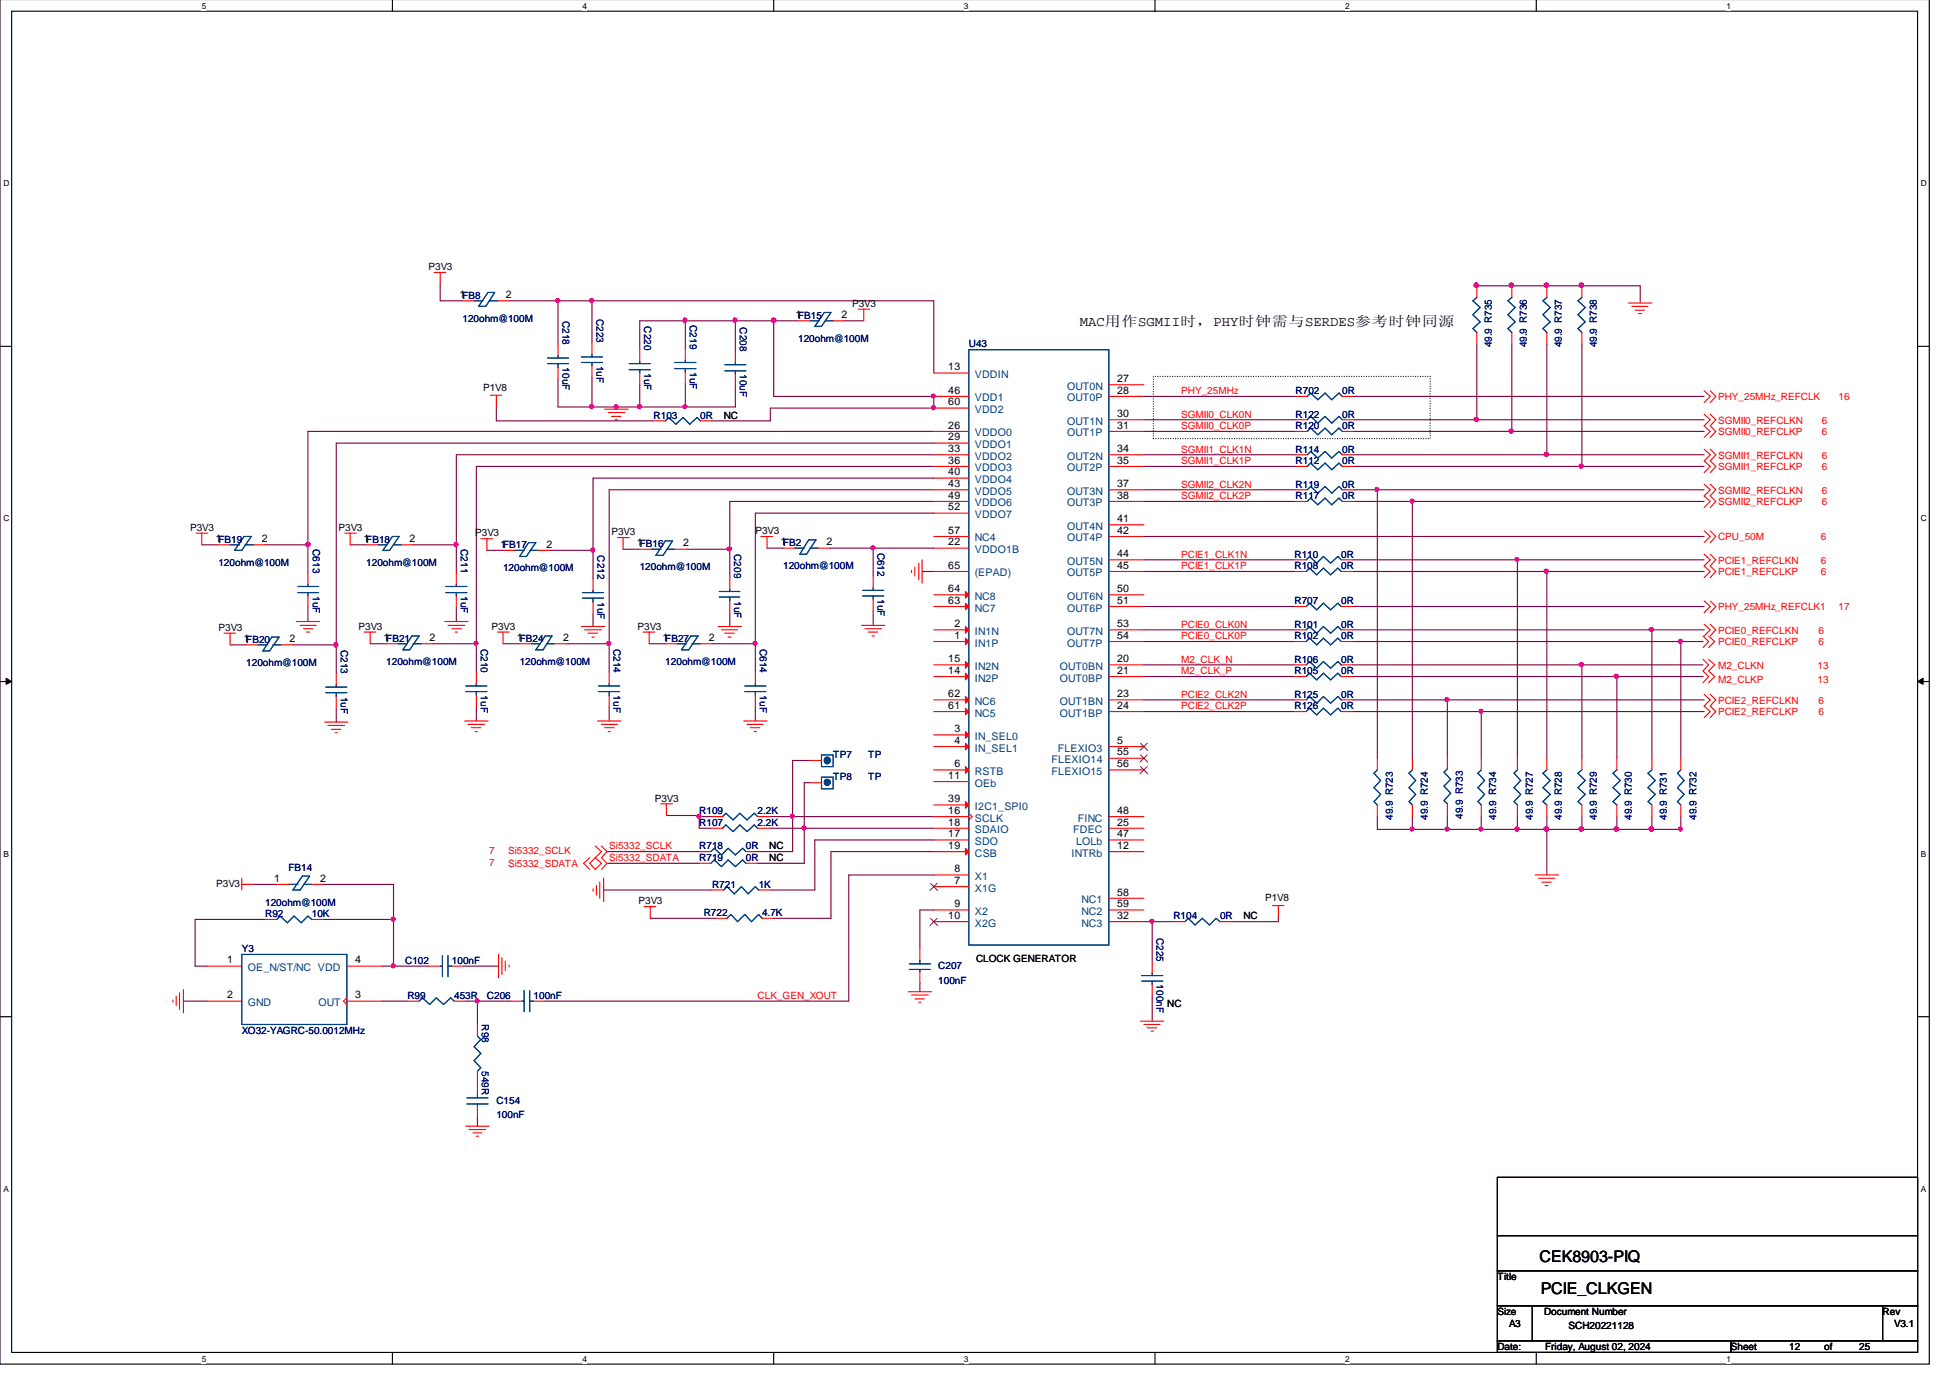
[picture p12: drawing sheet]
<svg xmlns="http://www.w3.org/2000/svg" width="297mm" height="210mm" viewBox="0 0 297 210" stroke-linecap="round" stroke-linejoin="round" font-family="sans-serif">
<defs><g id="words">
<g font-size="2.5">
<text x="234.5" y="192.3">CEK8903-PIQ</text>
<text x="234.7" y="197.1">PCIE_CLKGEN</text>
</g>
<text font-size="2.1" x="164.5" y="49.6">MAC用作SGMII时，PHY时钟需与SERDES参考时钟同源</text>
<g font-size="1.6">
<text x="70" y="45.4">1FB8</text>
<text x="77" y="45.4">2</text>
<text x="121.2" y="48.4">1FB15</text>
<text x="128.2" y="48.4">2</text>
<text x="144.4" y="56.4">13</text>
<text x="144.4" y="60">46</text>
<text x="170.2" y="60">28</text>
<text x="170.2" y="58.2">27</text>
<text x="144.4" y="65.3">26</text>
<text x="144.4" y="61.7">60</text>
<text x="170.2" y="65.3">31</text>
<text x="170.2" y="63.5">30</text>
<text x="144.4" y="67.1">29</text>
<text x="144.4" y="68.8">33</text>
<text x="144.4" y="70.6">36</text>
<text x="170.2" y="70.6">35</text>
<text x="170.2" y="68.8">34</text>
<text x="144.4" y="72.4">40</text>
<text x="144.4" y="74.2">43</text>
<text x="144.4" y="76">49</text>
<text x="144.4" y="77.7">52</text>
<text x="170.2" y="76">38</text>
<text x="170.2" y="74.2">37</text>
<text x="32.9" y="82.6">1FB19</text>
<text x="39.9" y="82.6">2</text>
<text x="55.4" y="82.6">1FB18</text>
<text x="62.4" y="82.6">2</text>
<text x="76.2" y="83.4">1FB17</text>
<text x="83.2" y="83.4">2</text>
<text x="97" y="83.2">1FB16</text>
<text x="104.1" y="83.2">2</text>
<text x="118.9" y="83.1">1FB2</text>
<text x="125.9" y="83.1">2</text>
<text x="144.4" y="83.1">22</text>
<text x="144.4" y="81.3">57</text>
<text x="170.2" y="81.3">42</text>
<text x="170.2" y="79.5">41</text>
<text x="144.4" y="86.6">65</text>
<text x="170.2" y="86.6">45</text>
<text x="170.2" y="84.9">44</text>
<text x="144.4" y="92">63</text>
<text x="144.4" y="90.2">64</text>
<text x="145.4" y="95.5">2</text>
<text x="170.2" y="92">51</text>
<text x="170.2" y="95.5">53</text>
<text x="170.2" y="90.2">50</text>
<text x="37.1" y="97.8">1FB20</text>
<text x="44.1" y="97.8">2</text>
<text x="58.4" y="97.6">1FB21</text>
<text x="65.4" y="97.6">2</text>
<text x="78.7" y="97.6">1FB24</text>
<text x="85.8" y="97.6">2</text>
<text x="100.9" y="97.6">1FB27</text>
<text x="107.9" y="97.6">2</text>
<text x="144.4" y="100.9">15</text>
<text x="145.4" y="97.3">1</text>
<text x="170.2" y="97.3">54</text>
<text x="170.2" y="100.9">20</text>
<text x="144.4" y="108">61</text>
<text x="144.4" y="106.2">62</text>
<text x="144.4" y="102.6">14</text>
<text x="170.2" y="108">24</text>
<text x="170.2" y="102.6">21</text>
<text x="170.2" y="106.2">23</text>
<text x="145.4" y="111.5">3</text>
<text x="145.4" y="113.3">4</text>
<text x="170.2" y="113.3">5</text>
<text x="144.4" y="118.6">11</text>
<text x="145.4" y="116.9">6</text>
<text x="170.2" y="115.1">55</text>
<text x="170.2" y="116.9">56</text>
<text x="144.4" y="124">16</text>
<text x="144.4" y="125.7">18</text>
<text x="144.4" y="122.2">39</text>
<text x="170.2" y="125.7">25</text>
<text x="170.2" y="124">48</text>
<text x="144.4" y="127.5">17</text>
<text x="144.4" y="129.3">19</text>
<text x="170.2" y="129.3">12</text>
<text x="170.2" y="127.5">47</text>
<text x="41.7" y="134.3">1</text>
<text x="48.8" y="134.3">2</text>
<text x="145.4" y="134.6">7</text>
<text x="145.4" y="132.9">8</text>
<text x="170.2" y="136.4">58</text>
<text x="144.4" y="140">10</text>
<text x="145.4" y="138.2">9</text>
<text x="170.2" y="138.2">59</text>
<text x="170.2" y="140">32</text>
<text x="34.6" y="146.7">1</text>
<text x="54.1" y="146.7">4</text>
<text x="34.6" y="152.1">2</text>
<text x="54.1" y="152.1">3</text>
</g>
<g font-size="1.6" fill="#004080">
<text x="148.5" y="57.6">VDDIN</text>
<text x="162.6" y="59.4">OUT0N</text>
<text x="148.5" y="62.9">VDD2</text>
<text x="148.5" y="61.1">VDD1</text>
<text x="162.6" y="61.1">OUT0P</text>
<text x="162.6" y="64.7">OUT1N</text>
<text x="148.5" y="66.5">VDDO0</text>
<text x="148.5" y="68.3">VDDO1</text>
<text x="148.5" y="70">VDDO2</text>
<text x="148.5" y="71.8">VDDO3</text>
<text x="162.6" y="66.5">OUT1P</text>
<text x="162.6" y="71.8">OUT2P</text>
<text x="162.6" y="70">OUT2N</text>
<text x="148.5" y="73.6">VDDO4</text>
<text x="148.5" y="75.4">VDDO5</text>
<text x="148.5" y="77.1">VDDO6</text>
<text x="162.6" y="77.1">OUT3P</text>
<text x="162.6" y="75.4">OUT3N</text>
<text x="148.5" y="82.5">NC4</text>
<text x="148.5" y="78.9">VDDO7</text>
<text x="162.6" y="82.5">OUT4P</text>
<text x="162.6" y="80.7">OUT4N</text>
<text x="148.5" y="84.3">VDDO1B</text>
<text x="148.5" y="87.8">(EPAD)</text>
<text x="162.6" y="87.8">OUT5P</text>
<text x="162.6" y="86">OUT5N</text>
<text x="148.5" y="93.1">NC7</text>
<text x="148.5" y="91.4">NC8</text>
<text x="162.6" y="93.1">OUT6P</text>
<text x="162.6" y="91.4">OUT6N</text>
<text x="148.5" y="98.5">IN1P</text>
<text x="148.5" y="96.7">IN1N</text>
<text x="162.6" y="98.5">OUT7P</text>
<text x="162.6" y="96.7">OUT7N</text>
<text x="148.5" y="107.4">NC6</text>
<text x="148.5" y="103.8">IN2P</text>
<text x="148.5" y="102">IN2N</text>
<text x="161.5" y="103.8">OUT0BP</text>
<text x="161.5" y="102">OUT0BN</text>
<text x="161.5" y="107.4">OUT1BN</text>
<text x="148.5" y="112.7">IN_SEL0</text>
<text x="148.5" y="109.1">NC5</text>
<text x="161.5" y="109.1">OUT1BP</text>
<text x="148.5" y="114.5">IN_SEL1</text>
<text x="148.5" y="118">RSTB</text>
<text x="148.5" y="119.8">OEb</text>
<text x="160.2" y="116.3">FLEXIO14</text>
<text x="160.2" y="118">FLEXIO15</text>
<text x="161.1" y="114.5">FLEXIO3</text>
<text x="148.5" y="125.2">SCLK</text>
<text x="148.5" y="123.4">I2C1_SPI0</text>
<text x="164.2" y="125.2">FINC</text>
<text x="148.5" y="128.7">SDO</text>
<text x="148.5" y="126.9">SDAIO</text>
<text x="148.5" y="130.5">CSB</text>
<text x="163.2" y="130.5">INTRb</text>
<text x="163.5" y="126.9">FDEC</text>
<text x="163.9" y="128.7">LOLb</text>
<text x="148.5" y="135.8">X1G</text>
<text x="148.5" y="134">X1</text>
<text x="164.8" y="137.6">NC1</text>
<text x="148.5" y="139.4">X2</text>
<text x="148.5" y="141.2">X2G</text>
<text x="164.8" y="139.4">NC2</text>
<text x="164.8" y="141.2">NC3</text>
<text x="37.8" y="147.9">OE_N/ST/NC VDD</text>
<text x="37.8" y="153.3">GND</text>
<text x="48.5" y="153.3">OUT</text>
</g>
<g font-size="1.5">
<text x="65.3" y="41.2">P3V3</text>
<text x="129.8" y="46.8">P3V3</text>
<text x="73.6" y="59.5">P1V8</text>
<text x="110.2" y="63.8">NC</text>
<text x="29" y="80.9">P3V3</text>
<text x="51.6" y="80.9">P3V3</text>
<text x="72.4" y="81.7">P3V3</text>
<text x="93.1" y="81.5">P3V3</text>
<text x="115.1" y="81.4">P3V3</text>
<text x="54.6" y="95.9">P3V3</text>
<text x="74.8" y="95.9">P3V3</text>
<text x="97.1" y="95.9">P3V3</text>
<text x="33.3" y="96.1">P3V3</text>
<text x="99.7" y="122.1">P3V3</text>
<text x="117.2" y="131.2">NC</text>
<text x="117.2" y="129.4">NC</text>
<text x="32.9" y="135.1">P3V3</text>
<text x="97.3" y="137.8">P3V3</text>
<text x="192.7" y="137.2">P1V8</text>
<text x="189.4" y="140.1">NC</text>
<text x="148.7" y="146.5">CLOCK GENERATOR</text>
<text x="177.8" y="153.4">NC</text>
<text x="228.1" y="195">Title</text>
<text x="228.1" y="200.3">Size</text>
<text x="229.9" y="202.1">A3</text>
<text x="235.2" y="200.3">Document Number</text>
<text x="238.9" y="202.5">SCH20221128</text>
<text x="286.8" y="200.3">Rev</text>
<text x="288.5" y="202.1">V3.1</text>
<text x="228.1" y="205.7">Date:</text>
<text x="235.4" y="205.7">Friday, August 02, 2024</text>
<text x="263.7" y="205.7">Sheet</text>
<text x="272.5" y="205.7">12</text>
<text x="277.9" y="205.7">of</text>
<text x="283.2" y="205.7">25</text>
</g>
<g font-size="1.5" fill="#000080">
<text x="70.4" y="49">120ohm@100M</text>
<text x="85.7" y="48.9" transform="rotate(90 85.7 48.9)">C218</text>
<text x="90.8" y="48.6" transform="rotate(90 90.8 48.6)">C223</text>
<text x="98.1" y="49.7" transform="rotate(90 98.1 49.7)">C220</text>
<text x="105.1" y="49.5" transform="rotate(90 105.1 49.5)">C219</text>
<text x="112.7" y="49.9" transform="rotate(90 112.7 49.9)">C208</text>
<text x="121.6" y="52.1">120ohm@100M</text>
<text x="147.6" y="52.9">U43</text>
<text x="227.2" y="52.9" transform="rotate(-90 227.2 52.9)">49.9 R735</text>
<text x="232.6" y="52.9" transform="rotate(-90 232.6 52.9)">49.9 R736</text>
<text x="237.9" y="52.9" transform="rotate(-90 237.9 52.9)">49.9 R737</text>
<text x="243.2" y="52.9" transform="rotate(-90 243.2 52.9)">49.9 R738</text>
<text x="85.7" y="56" transform="rotate(90 85.7 56)">10uF</text>
<text x="90.8" y="55.7" transform="rotate(90 90.8 55.7)">1uF</text>
<text x="98.1" y="56.8" transform="rotate(90 98.1 56.8)">1uF</text>
<text x="105.1" y="56.7" transform="rotate(90 105.1 56.7)">1uF</text>
<text x="112.7" y="57" transform="rotate(90 112.7 57)">10uF</text>
<text x="99.6" y="63.8">R103</text>
<text x="106.7" y="63.8">0R</text>
<text x="197.4" y="65.4">R120</text>
<text x="197.4" y="63.6">R122</text>
<text x="197.4" y="60">R702</text>
<text x="204.5" y="65.4">0R</text>
<text x="204.5" y="63.6">0R</text>
<text x="204.5" y="60">0R</text>
<text x="197.4" y="70.7">R112</text>
<text x="197.4" y="68.9">R114</text>
<text x="204.5" y="70.7">0R</text>
<text x="204.5" y="68.9">0R</text>
<text x="197.4" y="74.3">R119</text>
<text x="197.4" y="76">R117</text>
<text x="204.5" y="74.3">0R</text>
<text x="204.5" y="76">0R</text>
<text x="47.7" y="83.7" transform="rotate(90 47.7 83.7)">C613</text>
<text x="70.2" y="83.7" transform="rotate(90 70.2 83.7)">C211</text>
<text x="33.3" y="86.2">120ohm@100M</text>
<text x="55.8" y="86.2">120ohm@100M</text>
<text x="76.6" y="87.1">120ohm@100M</text>
<text x="91" y="84.6" transform="rotate(90 91 84.6)">C212</text>
<text x="97.5" y="86.9">120ohm@100M</text>
<text x="111.8" y="84.4" transform="rotate(90 111.8 84.4)">C209</text>
<text x="119.3" y="86.7">120ohm@100M</text>
<text x="133.7" y="84.2" transform="rotate(90 133.7 84.2)">C612</text>
<text x="197.2" y="84.9">R110</text>
<text x="197.2" y="86.7">R108</text>
<text x="204.3" y="84.9">0R</text>
<text x="204.3" y="86.7">0R</text>
<text x="47.7" y="90.8" transform="rotate(90 47.7 90.8)">1uF</text>
<text x="70.2" y="90.8" transform="rotate(90 70.2 90.8)">1uF</text>
<text x="91" y="91.7" transform="rotate(90 91 91.7)">1uF</text>
<text x="111.8" y="91.5" transform="rotate(90 111.8 91.5)">1uF</text>
<text x="133.7" y="91.3" transform="rotate(90 133.7 91.3)">1uF</text>
<text x="197.2" y="95.6">R101</text>
<text x="197.2" y="92">R707</text>
<text x="204.3" y="95.6">0R</text>
<text x="204.3" y="92">0R</text>
<text x="37.5" y="101.4">120ohm@100M</text>
<text x="51.9" y="99" transform="rotate(90 51.9 99)">C213</text>
<text x="58.8" y="101.3">120ohm@100M</text>
<text x="73.2" y="98.8" transform="rotate(90 73.2 98.8)">C210</text>
<text x="79.2" y="101.3">120ohm@100M</text>
<text x="93.5" y="98.8" transform="rotate(90 93.5 98.8)">C214</text>
<text x="101.3" y="101.3">120ohm@100M</text>
<text x="115.7" y="98.8" transform="rotate(90 115.7 98.8)">C614</text>
<text x="197.2" y="97.4">R102</text>
<text x="197.2" y="100.9">R106</text>
<text x="204.3" y="97.4">0R</text>
<text x="204.3" y="100.9">0R</text>
<text x="51.9" y="106.1" transform="rotate(90 51.9 106.1)">1uF</text>
<text x="73.2" y="105.9" transform="rotate(90 73.2 105.9)">1uF</text>
<text x="93.5" y="105.9" transform="rotate(90 93.5 105.9)">1uF</text>
<text x="115.7" y="105.9" transform="rotate(90 115.7 105.9)">1uF</text>
<text x="197.2" y="106.3">R125</text>
<text x="197.2" y="102.7">R105</text>
<text x="204.3" y="106.3">0R</text>
<text x="204.3" y="102.7">0R</text>
<text x="197.2" y="108">R126</text>
<text x="204.3" y="108">0R</text>
<text x="126.9" y="115.5">TP7</text>
<text x="126.9" y="118.9">TP8</text>
<text x="132.2" y="115.5">TP</text>
<text x="132.2" y="118.9">TP</text>
<text x="106.5" y="125.8">R107</text>
<text x="106.5" y="124.1">R109</text>
<text x="115.4" y="125.8">2.2K</text>
<text x="115.4" y="124.1">2.2K</text>
<text x="212.2" y="124.9" transform="rotate(-90 212.2 124.9)">49.9 R723</text>
<text x="217.5" y="124.9" transform="rotate(-90 217.5 124.9)">49.9 R724</text>
<text x="222.8" y="124.7" transform="rotate(-90 222.8 124.7)">49.9 R733</text>
<text x="227.9" y="124.9" transform="rotate(-90 227.9 124.9)">49.9 R734</text>
<text x="233.5" y="124.9" transform="rotate(-90 233.5 124.9)">49.9 R727</text>
<text x="237.9" y="124.9" transform="rotate(-90 237.9 124.9)">49.9 R728</text>
<text x="243.2" y="124.9" transform="rotate(-90 243.2 124.9)">49.9 R729</text>
<text x="248.6" y="124.9" transform="rotate(-90 248.6 124.9)">49.9 R730</text>
<text x="253.9" y="124.9" transform="rotate(-90 253.9 124.9)">49.9 R731</text>
<text x="258.4" y="124.9" transform="rotate(-90 258.4 124.9)">49.9 R732</text>
<text x="106.5" y="131.2">R719</text>
<text x="106.5" y="129.4">R718</text>
<text x="113.6" y="131.2">0R</text>
<text x="113.6" y="129.4">0R</text>
<text x="40.4" y="137.9">120ohm@100M</text>
<text x="43.9" y="132.6">FB14</text>
<text x="108.5" y="135.2">R721</text>
<text x="115.6" y="135.2">1K</text>
<text x="40.4" y="139.7">R92</text>
<text x="47.5" y="139.7">10K</text>
<text x="107.2" y="139.5">R722</text>
<text x="116.1" y="139.5">4.7K</text>
<text x="176.2" y="142.8" transform="rotate(90 176.2 142.8)">C225</text>
<text x="178.7" y="140.1">R104</text>
<text x="185.8" y="140.1">0R</text>
<text x="36.8" y="145">Y3</text>
<text x="61.7" y="146.8">C102</text>
<text x="68.8" y="146.8">100nF</text>
<text x="142.9" y="147.7">C207</text>
<text x="142.9" y="149.9">100nF</text>
<text x="176.2" y="150" transform="rotate(90 176.2 150)">100nF</text>
<text x="62.1" y="152.2">R99</text>
<text x="69.2" y="152.2">453R</text>
<text x="74.2" y="152.2">C206</text>
<text x="81.3" y="152.2">100nF</text>
<text x="36.8" y="157.5">XO32-YAGRC-50.0012MHz</text>
<text x="73.4" y="156.1" transform="rotate(90 73.4 156.1)">R98</text>
<text x="73.4" y="163.2" transform="rotate(90 73.4 163.2)">549R</text>
<text x="75.6" y="168.2">C154</text>
<text x="75.6" y="170.3">100nF</text>
</g>
<g font-size="1.5" fill="#f00">
<text x="179.9" y="63.6">SGMII0_CLK0N</text>
<text x="179.9" y="65.4">SGMII0_CLK0P</text>
<text x="179.9" y="60">PHY_25MHz</text>
<text x="261.7" y="64.5">SGMII0_REFCLKN</text>
<text x="261.7" y="61">PHY_25MHz_REFCLK</text>
<text x="277.5" y="64.5">6</text>
<text x="280.1" y="61">16</text>
<text x="179.9" y="68.9">SGMII1_CLK1N</text>
<text x="179.9" y="70.7">SGMII1_CLK1P</text>
<text x="261.7" y="66.3">SGMII0_REFCLKP</text>
<text x="261.7" y="71.6">SGMII1_REFCLKP</text>
<text x="261.7" y="69.9">SGMII1_REFCLKN</text>
<text x="277.5" y="66.3">6</text>
<text x="277.5" y="71.6">6</text>
<text x="277.5" y="69.9">6</text>
<text x="179.9" y="74.3">SGMII2_CLK2N</text>
<text x="179.9" y="76">SGMII2_CLK2P</text>
<text x="261.7" y="77">SGMII2_REFCLKP</text>
<text x="261.7" y="75.2">SGMII2_REFCLKN</text>
<text x="277.5" y="77">6</text>
<text x="277.5" y="75.2">6</text>
<text x="261.7" y="82.3">CPU_50M</text>
<text x="277.4" y="82.3">6</text>
<text x="179.9" y="84.9">PCIE1_CLK1N</text>
<text x="179.9" y="86.7">PCIE1_CLK1P</text>
<text x="261.7" y="87.6">PCIE1_REFCLKP</text>
<text x="261.7" y="85.9">PCIE1_REFCLKN</text>
<text x="277.4" y="87.6">6</text>
<text x="277.4" y="85.9">6</text>
<text x="179.9" y="95.6">PCIE0_CLK0N</text>
<text x="261.7" y="93">PHY_25MHz_REFCLK1</text>
<text x="280.1" y="93">17</text>
<text x="179.9" y="97.4">PCIE0_CLK0P</text>
<text x="179.9" y="100.9">M2_CLK_N</text>
<text x="261.7" y="98.3">PCIE0_REFCLKP</text>
<text x="261.7" y="96.5">PCIE0_REFCLKN</text>
<text x="261.7" y="101.9">M2_CLKN</text>
<text x="276.9" y="101.9">13</text>
<text x="277" y="98.3">6</text>
<text x="277" y="96.5">6</text>
<text x="179.9" y="106.3">PCIE2_CLK2N</text>
<text x="179.9" y="102.7">M2_CLK_P</text>
<text x="261.7" y="107.2">PCIE2_REFCLKN</text>
<text x="261.7" y="104">M2_CLKP</text>
<text x="276.9" y="104">13</text>
<text x="277" y="107.2">6</text>
<text x="179.9" y="108">PCIE2_CLK2P</text>
<text x="261.7" y="109">PCIE2_REFCLKP</text>
<text x="277" y="109">6</text>
<text x="74.5" y="130.1">7</text>
<text x="74.5" y="131.8">7</text>
<text x="77.4" y="130.1">Si5332_SCLK</text>
<text x="92.8" y="129.4">Si5332_SCLK</text>
<text x="92.8" y="131.2">Si5332_SDATA</text>
<text x="77.4" y="132.1">Si5332_SDATA</text>
<text x="115.4" y="152.2">CLK_GEN_XOUT</text>
</g>
<g font-size="1.3">
<text x="30.7" y="1.4">5</text>
<text x="88.7" y="1.4">4</text>
<text x="146.8" y="1.4">3</text>
<text x="204.9" y="1.4">2</text>
<text x="263" y="1.4">1</text>
<text x=".5" y="28.4">D</text>
<text x="292.6" y="28.4">D</text>
<text x=".5" y="79.4">C</text>
<text x="292.6" y="79.4">C</text>
<text x=".5" y="130.5">B</text>
<text x="292.6" y="130.5">B</text>
<text x=".5" y="181.5">A</text>
<text x="292.6" y="181.5">A</text>
<text x="30.7" y="207.4">5</text>
<text x="88.7" y="207.4">4</text>
<text x="146.8" y="207.4">3</text>
<text x="204.9" y="207.4">2</text>
<text x="263" y="207.4">1</text>
</g>
</g></defs>
<path d="M0 -.1v207.9h293.9v-207.9M1.8 1.7h290.3v204.3h-290.3z" fill="none" stroke="#000" stroke-width=".17"/>
<g fill="#fff">
<path d="M30.7 .2h.7v1.4h-.7z"/>
<path d="M30.7 206.3h.7v1.4h-.7z"/>
</g>
<path d="M59.8 -.1v1.8M59.8 206v1.8" fill="none" stroke="#000" stroke-width=".17"/>
<g fill="#fff">
<path d="M88.7 .2h.7v1.4h-.7z"/>
<path d="M88.7 206.3h.7v1.4h-.7z"/>
</g>
<path d="M117.9 -.1v1.8M117.9 206v1.8" fill="none" stroke="#000" stroke-width=".17"/>
<g fill="#fff">
<path d="M146.8 .2h.7v1.4h-.7z"/>
<path d="M146.8 206.3h.7v1.4h-.7z"/>
</g>
<path d="M175.9 -.1v1.8M175.9 206v1.8" fill="none" stroke="#000" stroke-width=".17"/>
<g fill="#fff">
<path d="M204.9 .2h.7v1.4h-.7z"/>
<path d="M204.9 206.3h.7v1.4h-.7z"/>
</g>
<path d="M234 -.1v1.8M234 206v1.8" fill="none" stroke="#000" stroke-width=".17"/>
<g fill="#fff">
<path d="M263 .2h.7v1.4h-.7z"/>
<path d="M263 206.3h.7v1.4h-.7z"/>
<path d="M.5 27.2h.9v1.4h-.9z"/>
<path d="M292.6 27.2h.9v1.4h-.9z"/>
<path d="M.5 78.2h.9v1.5h-.9z"/>
<path d="M292.6 78.2h.9v1.5h-.9z"/>
</g>
<path d="M0 52.8h1.8M292.1 52.8h1.8" fill="none" stroke="#000" stroke-width=".17"/>
<g fill="#fff">
<path d="M.5 129.3h.9v1.4h-.9z"/>
<path d="M292.6 129.3h.9v1.4h-.9z"/>
</g>
<path d="M0 103.8h1.8M292.1 103.8h1.8" fill="none" stroke="#000" stroke-width=".17"/>
<g fill="#000" stroke="#000" stroke-width=".15">
<path d="M.9 103.3l.9 .5-.9 .4z" fill-rule="evenodd"/>
<path d="M292.1 103.8l.8-.5v.9z" fill-rule="evenodd"/>
</g>
<g fill="#fff">
<path d="M.5 180.4h.8v1.4h-.8z"/>
<path d="M292.6 180.4h.8v1.4h-.8z"/>
</g>
<path d="M0 154.9h1.8M292.1 154.9h1.8M228.1 188.2h64v5.4h-64zM228.1 193.6h64v5.3h-64zM228.1 198.9h5.3v5.3h-5.3zM228.1 188.2v-8.9h64v8.9M233.4 198.9h53.4v5.3h-53.4zM286.8 198.9h5.3v5.3h-5.3zM228.1 204.2h35.6v1.8h-35.6zM263.7 204.2h28.4v1.8h-28.4z" fill="none" stroke="#000" stroke-width=".17"/>
<path d="M175.7 57.3h42.1v9.5h-42.1z" fill="none" stroke="#000" stroke-width=".17" stroke-dasharray="0 .3"/>
<g fill="none" stroke="#800040" stroke-width=".17">
<path d="M67.1 43.3v2.5h3.3M77.6 45.8h64.6v11M85 57.8v4.2h27v-3.2M85 45.8v6.6M90.2 45.8v6.4M90.2 57.5v4.5M97.5 58.6v3.4M104.4 48.9v4.2M104.4 58.4v3.6M112 48.9v4.5M117.9 48.9v11.5h24.3v1.8M121.6 48.9h-24.1v4.4"/>
<path d="M128.7 48.9h2.9M225 52.4v11.5M225 43.5h24.9v2.7M230.3 52.4v13.3M235.6 52.4v16.9M241 52.4v18.6M75.6 62v2.1h24M93.9 62v.3M142.2 65.7h-95.3v21.5M142.2 69.3h-72.7v17.9M142.2 71h-69.6v31.4M142.2 74.6h-49.4v27.8"/>
<path d="M142.2 76.4h-31v11.6M142.2 67.5h-91v35M142.2 72.8h-51.9v15.4M142.2 78.2h-27.1v24.2M142.4 62.2h-25.1v1.9h-8.8M174.2 63.9h23.2M174.2 65.7h23.2M174.2 69.3h23.2M174.2 71h23.2M174.2 74.6h23.2M174.2 76.4h23.2M174.2 60.4h23.2"/>
<path d="M206.2 63.9h53.4M206.2 65.7h53.4M206.2 69.3h53.4M206.2 71h53.4M206.2 74.6h53.4M206.2 76.4h53.4M206.2 60.4h53.4M209.8 74.6v40.9M215.1 76.4v39.1M30.7 83h2.6M35.1 98.2h2.4M40.4 83h6.5"/>
<path d="M44.6 98.2h6.6M46.9 92.6v2.1M53.3 83h2.5M56.4 98.1h2.4M62.9 83h6.6M66 98.1h6.6M69.5 92.6v2.1M74.2 83.8h2.4M76.6 98.1h2.6M83.7 83.8h6.6M86.3 98.1h6.5M90.3 93.5v1.9"/>
<path d="M94.9 83.7h2.6M98.9 98.1h2.4M104.6 83.7h6.6M108.5 98.1h6.6M111.2 93.3v2.1M116.8 83.5h2.5M126.4 83.5h15.8M133 83.5v4.2M133 93.1v2.2M140.5 87.1h1.7M174.2 97.7h23M174.2 95.9h23"/>
<path d="M174.2 87.1h23M174.2 85.3h23M174.2 81.7h85.4M174.2 92.4h23M206.1 97.7h53.3M206.1 95.9h53.5M206.1 87.1h53.5M206.1 85.3h53.5M206.1 92.4h53.5M231.1 85.3v30.2M235.6 87.1v28.4M251.6 95.9v19.6"/>
<path d="M256 97.7v17.8M51.2 107.9v2.1M72.6 107.7v2.1M92.8 107.7v2.1M115.1 107.7v2.1M123.4 115.8h-2.7v13.9h-5.3M123.4 119.2h-.9v12.3h-7.1M174.2 101.3h23M174.2 103.1h23M174.2 108.4h23M174.2 106.6h23M206.1 101.3h53.3"/>
<path d="M206.1 103.1h53.3M206.1 108.4h53.5M206.1 106.6h53.5M220.5 106.6v8.7M225.6 108.4v7.1M241 101.3v14.2M246.3 103.1v12.4M38.6 134.7h3.6M49.3 134.7h10.6v12.5M91.9 135.6h16.6M92.5 129.7h14M92.5 131.5h14"/>
<path d="M99.1 139.9h9.9M101.5 124.2h5v2h1.8M106.5 124.4h1.8M117.2 124.4h25M117.2 126.2h25M142.2 133.3h-12.9v19.2h-46.2M142.2 129.7h-15.6v10.2h-8.7M142.2 127.9h-18.1v7.7h-6.8M142.2 138.6h-2.1v5.9M194.7 139.7v.7h-7.1M209.8 124.4v1.9h46.2v-1.9M215.1 124.4v1.9"/>
<path d="M220.5 124.2v2.1M225.6 124.4v1.9M231.1 124.4v1.9M235.6 124.4v8.9M241 124.4v1.9M246.3 124.4v1.9M251.6 124.4v1.9M27.9 152.5h3.6M40.4 140.1h-10.7v7.1h1.8M49.3 140.1h10.6M58.2 152.5h3.9M58.2 147.2h7.1"/>
<path d="M70.6 147.2h5.3M71 152.5h6.7M72.7 152.5v3.6M140.1 149.8v1.3M174.2 140.4h4.5M175.5 140.4v6M175.5 151.7v3.8M72.7 170.3v1.2"/>
</g>
<g fill="#f0f" stroke="#f0f" stroke-width=".17">
<circle cx="120.7" cy="124.3" r=".31"/>
<circle cx="122.5" cy="126.1" r=".31"/>
<circle cx="106.5" cy="124.3" r=".31"/>
<circle cx="224.9" cy="63.9" r=".33"/>
<circle cx="235.6" cy="69.2" r=".33"/>
<circle cx="97.4" cy="61.9" r=".31"/>
<circle cx="90.1" cy="45.8" r=".31"/>
<circle cx="85" cy="45.8" r=".31"/>
<circle cx="90.1" cy="61.9" r=".31"/>
<circle cx="93.8" cy="61.9" r=".31"/>
<circle cx="142.2" cy="62.1" r=".31"/>
<circle cx="59.9" cy="147.1" r=".31"/>
<circle cx="59.9" cy="140" r=".31"/>
<circle cx="72.7" cy="152.4" r=".31"/>
<circle cx="230.2" cy="65.7" r=".33"/>
<circle cx="240.9" cy="71" r=".33"/>
<circle cx="224.9" cy="43.4" r=".35"/>
<circle cx="230.2" cy="43.4" r=".35"/>
<circle cx="235.5" cy="43.4" r=".35"/>
<circle cx="240.9" cy="43.4" r=".35"/>
<circle cx="209.8" cy="74.6" r=".31"/>
<circle cx="215.1" cy="76.3" r=".31"/>
<circle cx="231.1" cy="85.2" r=".31"/>
<circle cx="235.6" cy="87" r=".33"/>
<circle cx="240.9" cy="101.2" r=".33"/>
<circle cx="246.2" cy="103" r=".33"/>
<circle cx="251.6" cy="95.9" r=".33"/>
<circle cx="256" cy="97.7" r=".31"/>
<circle cx="240.9" cy="126.3" r=".33"/>
<circle cx="235.6" cy="126.3" r=".33"/>
<circle cx="246.2" cy="126.3" r=".33"/>
<circle cx="256" cy="126.3" r=".31"/>
<circle cx="251.6" cy="126.3" r=".33"/>
<circle cx="220.4" cy="106.6" r=".31"/>
<circle cx="225.6" cy="126.3" r=".31"/>
<circle cx="231.1" cy="126.3" r=".31"/>
<circle cx="225.6" cy="108.3" r=".31"/>
<circle cx="117.8" cy="48.8" r=".35"/>
<circle cx="142.2" cy="60.3" r=".31"/>
<circle cx="175.5" cy="140.3" r=".31"/>
<circle cx="133" cy="83.4" r=".31"/>
<circle cx="104.3" cy="48.8" r=".33"/>
<circle cx="104.3" cy="61.9" r=".31"/>
<circle cx="111.9" cy="48.8" r=".33"/>
<circle cx="115" cy="98" r=".31"/>
<circle cx="111.1" cy="83.6" r=".33"/>
<circle cx="92.7" cy="98" r=".31"/>
<circle cx="90.3" cy="83.8" r=".31"/>
<circle cx="72.5" cy="98" r=".31"/>
<circle cx="69.5" cy="82.9" r=".31"/>
<circle cx="51.1" cy="98.2" r=".33"/>
<circle cx="46.9" cy="82.9" r=".33"/>
<circle cx="215.1" cy="126.3" r=".31"/>
<circle cx="220.4" cy="126.3" r=".31"/>
</g>
<g fill="none" stroke="#f00" stroke-width=".17">
<path d="M66.1 41.5h1.8M67.1 41.5v1.8M70.4 45.8h1.8M75.8 45.8h1.8M85 52.4v1.8M85 56v1.8M90.2 52.2v1.7M90.2 55.7v1.8M97.5 53.3v1.7M97.5 56.8v1.8M104.4 53.1v1.8M104.4 56.7v1.7"/>
<path d="M112 53.4v1.8M112 57v1.8M121.6 48.9h1.8M126.9 48.9h1.8M130.7 47.1h1.8M131.6 47.1v1.8M142.2 56.8h5.4M168.9 58.6h5.3M225 43.5v1.8M225 50.6v1.8M230.3 43.5v1.8M230.3 50.6v1.8"/>
<path d="M235.6 43.5v1.8M235.6 50.6v1.8M241 43.5v1.8M241 50.6v1.8M248.1 46.2h3.5M248.6 46.7h2.4M249.1 47.3h1.4M249.6 47.8h.4M259.6 59.5l.9 .9-.9 .9M260.5 59.5l.9 .9-.9 .9M74.7 60.2h1.8M75.6 60.2v1.8"/>
<path d="M92.1 62.3h3.6M92.6 62.8h2.6M93.1 63.4h1.5M93.7 63.9h.4M99.6 64.1h1.7M106.7 64.1h1.8M142.2 74.6h5.4M142.2 65.7h5.4M142.2 60.4h5.4M142.2 67.5h5.4M142.2 62.2h5.4M142.2 69.3h5.4"/>
<path d="M142.2 71h5.4M142.2 76.4h5.4M142.2 72.8h5.4M142.2 78.2h5.4M168.9 63.9h5.3M168.9 74.6h5.3M168.9 65.7h5.3M168.9 60.4h5.3M168.9 69.3h5.3M168.9 71h5.3M168.9 76.4h5.3M168.9 79.9h5.3"/>
<path d="M197.4 63.9h1.7M197.4 74.6h1.7M197.4 65.7h1.7M197.4 60.4h1.7M197.4 69.3h1.7M197.4 71h1.7M197.4 76.4h1.7M204.5 63.9h1.7M204.5 74.6h1.7M204.5 65.7h1.7M204.5 60.4h1.7M204.5 69.3h1.7"/>
<path d="M204.5 71h1.7M204.5 76.4h1.7M259.6 63.1l.9 .8-.9 1 .9 .8-.9 .9M259.6 68.4l.9 .9-.9 .9 .9 .8-.9 1M259.6 73.8l.9 .8-.9 .9 .9 .9-.9 .9M260.5 63.1l.9 .8-.9 1 .9 .8-.9 .9M260.5 68.4l.9 .9-.9 .9 .9 .8-.9 1M260.5 73.8l.9 .8-.9 .9 .9 .9-.9 .9M29.9 81.2h1.8M30.7 81.2v1.8M33.3 83h1.8M34.1 96.4h1.8"/>
<path d="M35.1 96.4v1.8M37.5 98.2h1.8M38.6 83h1.8M42.8 98.2h1.8M45.1 94.7h3.6M45.7 95.3h2.5M46.2 95.8h1.5M46.7 96.3h.5M46.9 87.2v1.8M46.9 90.8v1.8M52.5 81.2h1.8M53.3 81.2v1.8"/>
<path d="M55.5 96.3h1.7M55.8 83h1.8M56.4 96.3v1.8M58.8 98.1h1.8M61.1 83h1.8M64.2 98.1h1.8M67.7 94.7h3.6M68.2 95.3h2.6M68.8 95.8h1.5M69.3 96.3h.4M69.5 87.2v1.8M69.5 90.8v1.8"/>
<path d="M73.2 82.1h1.8M74.2 82.1v1.7M75.8 96.3h1.8M76.6 96.3v1.8M76.6 83.8h1.8M79.2 98.1h1.7M82 83.8h1.7M84.5 98.1h1.8M88.6 95.4h3.5M89.1 95.9h2.5M89.6 96.4h1.4M90.2 97h.3"/>
<path d="M90.3 88.2v1.7M90.3 91.7v1.8M94.1 81.9h1.7M94.9 81.9v1.8M97.5 83.7h1.7M98 96.3h1.7M98.9 96.3v1.8M101.3 98.1h1.8M102.8 83.7h1.8M106.7 98.1h1.8M109.4 95.4h3.5M109.9 95.9h2.5"/>
<path d="M110.4 96.4h1.4M110.9 97h.4M111.2 88v1.8M111.2 91.5v1.8M115.9 81.7h1.8M116.8 81.7v1.8M119.3 83.5h1.8M124.6 83.5h1.8M131.2 95.3h3.6M131.7 95.8h2.6M132.2 96.3h1.5M132.8 96.9h.4"/>
<path d="M133 87.7v1.8M133 91.3v1.8M138.9 86.9v.3M139.4 86.4v1.3M140 85.8v2.5M140.5 85.3v3.5M142.2 81.7h5.4M142.2 95.9h5.4M142.2 83.5h5.4M142.2 97.7h5.4M142.2 92.4h5.4M142.2 87.1h5.4"/>
<path d="M142.2 90.6h5.4M168.9 81.7h5.3M168.9 95.9h5.3M168.9 97.7h5.3M168.9 92.4h5.3M168.9 87.1h5.3M168.9 90.6h5.3M168.9 85.3h5.3M197.2 95.9h1.8M197.2 97.7h1.8M197.2 92.4h1.8M197.2 87.1h1.8"/>
<path d="M197.2 85.3h1.8M204.3 95.9h1.8M204.3 97.7h1.8M204.3 92.4h1.8M204.3 87.1h1.8M204.3 85.3h1.8M259.4 96.9l.9 .8-.9 1M259.6 80.9l.9 .8-.9 .9M259.6 95.1l.9 .8-.9 1M259.6 84.4l.9 .9-.9 .9 .9 .9-.9 .9M259.6 91.5l.9 .9-.9 .9M260.3 96.9l.9 .8-.9 1"/>
<path d="M260.5 80.9l.9 .8-.9 .9M260.5 95.1l.9 .8-.9 1M260.5 84.4l.9 .9-.9 .9 .9 .9-.9 .9M260.5 91.5l.9 .9-.9 .9M49.4 110h3.6M50 110.5h2.5M50.5 111.1h1.4M51.1 111.6h.3M51.2 102.5v1.8M51.2 106.1v1.8M70.8 109.8h3.5M71.3 110.3h2.5"/>
<path d="M71.8 110.8h1.4M72.4 111.4h.3M72.6 102.4v1.8M72.6 105.9v1.8M91 109.8h3.6M91.6 110.3h2.5M92.1 110.8h1.5M92.6 111.4h.4M92.8 102.4v1.8M92.8 105.9v1.8M113.3 109.8h3.5M113.8 110.3h2.4"/>
<path d="M114.3 110.8h1.4M114.9 111.4h.3M115.1 102.4v1.8M115.1 105.9v1.8M123.4 115.8h1.7M123.4 119.2h1.7M142.2 108.4h5.4M142.2 111.9h5.4M142.2 113.7h5.4M142.2 117.3h5.4M142.2 119.1h5.4M142.2 103.1h5.4"/>
<path d="M142.2 106.6h5.4M142.2 101.3h5.4M168.9 108.4h5.3M168.9 113.7h5.3M168.9 117.3h5.3M168.9 115.5h5.3M168.9 103.1h5.3M168.9 106.6h5.3M168.9 101.3h5.3M197.2 108.4h1.8M197.2 103.1h1.8M197.2 106.6h1.8"/>
<path d="M197.2 101.3h1.8M204.3 108.4h1.8M204.3 103.1h1.8M204.3 106.6h1.8M204.3 101.3h1.8M209.8 115.5v1.8M215.1 115.5v1.8M220.5 115.3v1.8M225.6 115.5v1.8M231.1 115.5v1.8M235.6 115.5v1.8M241 115.5v1.8"/>
<path d="M246.3 115.5v1.8M251.6 115.5v1.8M256 115.5v1.8M259.4 100.4l.9 .9-.9 .9 .9 .9-.9 .9M259.6 105.8l.9 .8-.9 .9 .9 .9-.9 .9M260.3 100.4l.9 .9-.9 .9 .9 .9-.9 .9M260.5 105.8l.9 .8-.9 .9 .9 .9-.9 .9M36.8 134.7h1.8M36.8 133.8v1.8M42.2 134.7h1.7M47.5 134.7h1.8M89.8 130.7l-.9 .8 .9 .9"/>
<path d="M90.3 135.4v.3M90.7 128.9l.9 .8-1.8 1.8 .9 .9 .9-.9-.9-.8M90.8 134.9v1.4M91.4 134.4v2.4M91.6 128.9l.9 .8-.9 1 .9 .8-.9 .9M91.9 133.8v3.5M98.1 138.1h1.8M99.1 138.1v1.8M100.7 122.4h1.7M101.5 122.4v1.8M106.5 131.5h1.8M106.5 129.7h1.8"/>
<path d="M108.3 126.2h1.8M108.3 124.4h1.8M108.5 135.6h1.7M109 139.9h1.7M113.6 131.5h1.8M113.6 129.7h1.8M115.4 126.2h1.8M115.4 124.4h1.8M115.6 135.6h1.7M116.1 139.9h1.8M142.2 133.3h5.4M142.2 126.2h5.4"/>
<path d="M142.2 124.4h5.4M142.2 127.9h5.4M142.2 129.7h5.4M142.2 138.6h5.4M142.2 135.1h5.4M142.2 122.6h5.4M147.6 123.9l.5 .5-.5 .5M168.9 126.2h5.3M168.9 124.4h5.3M168.9 127.9h5.3M168.9 129.7h5.3M168.9 136.8h5.3"/>
<path d="M168.9 138.6h5.3M193.8 137.9h1.8M194.7 137.9v1.8M209.8 122.6v1.8M215.1 122.6v1.8M220.5 122.4v1.8M225.6 122.6v1.8M231.1 122.6v1.8M233.8 133.3h3.6M234.4 133.8h2.4M234.9 134.4h1.4M235.4 134.9h.4"/>
<path d="M235.6 122.6v1.8M241 122.6v1.8M246.3 122.6v1.8M251.6 122.6v1.8M256 122.6v1.8M26.3 152.3v.4M26.8 151.7v1.5M27.3 151.2v2.6M27.9 150.7v3.6M31.5 152.5h5.3M31.5 147.2h5.3M40.4 140.1h1.8"/>
<path d="M47.5 140.1h1.8M52.8 152.5h5.4M52.8 147.2h5.4M52.8 152l-.5 .5 .5 .5M62.1 152.5h1.7M65.3 147.2h1.8M68.8 147.2h1.8M69.2 152.5h1.8M72.7 156.1v1.7M75.9 145.4v3.5M76.5 145.9v2.5M77 146.4v1.4"/>
<path d="M77.6 147v.3M77.7 152.5h1.8M81.3 152.5h1.8M138.3 151.1h3.6M138.9 151.6h2.5M139.4 152.2h1.4M140 152.7h.3M140.1 144.5v1.7M140.1 148v1.8M142.2 140.4h5.4M168.9 140.4h5.3M173.7 155.5h3.6"/>
<path d="M174.2 156.1h2.5M174.8 156.6h1.4M175.3 157.1h.4M175.5 146.4v1.8M175.5 150v1.7M178.7 140.4h1.8M185.8 140.4h1.8M71 171.5h3.5M71.5 172.1h2.5M72.1 172.6h1.3M72.6 173.1h.3M72.7 163.2v3.5"/>
<path d="M72.7 168.5v1.8"/>
</g>
<g fill="none" stroke="#004080" stroke-width=".17">
<path d="M72.2 45.8h1.4M74.3 44.5h1.1l-1.4 2.2h-1.1zM74.5 45.8h1.3M83.4 55.4h3.2M83.4 54.5h3.2M85 54.2v.3M85 55.4v.6M88.6 55.2h3.2M88.6 54.4h3.2M90.2 53.9v.5M90.2 55.2v.5M95.8 56.3h3.3"/>
<path d="M95.8 55.4h3.3M97.5 55v.4M97.5 56.3v.5M102.8 56.1h3.2M102.8 55.2h3.2M104.4 54.9v.3M104.4 56.1v.6M110.4 56.5h3.2M110.4 55.6h3.2M112 55.2v.4M112 56.5v.5M123.4 48.9h1.4"/>
<path d="M125.6 47.6h1l-1.5 2.1h-1zM125.7 48.9h1.2M147.6 53.3h21.3v90.6h-21.3zM225 45.3l-.6 .5 1.1 1-1.1 1.1 1.1 1.1-1.1 1.1 .6 .5M230.3 45.3l-.6 .5 1.1 1-1.1 1.1 1.1 1.1-1.1 1.1 .6 .5M235.6 45.3l-.6 .5 1.1 1-1.1 1.1 1.1 1.1-1.1 1.1 .6 .5M241 45.3l-.6 .5 1.1 1-1.1 1.1 1.1 1.1-1.1 1.1 .6 .5M101.3 64.1l.6-.5 1.1 1 1.1-1 1 1 1.1-1 .5 .5M199.1 74.6l.5-.5 1.1 1 1.1-1 1.1 1 1.1-1 .5 .5M199.1 65.7l.5-.5 1.1 1 1.1-1 1.1 1 1.1-1 .5 .5M199.1 63.9l.5-.5 1.1 1 1.1-1 1.1 1 1.1-1 .5 .5M199.1 71l.5-.5 1.1 1.1 1.1-1.1 1.1 1.1 1.1-1.1 .5 .5"/>
<path d="M199.1 76.4l.5-.5 1.1 1 1.1-1 1.1 1 1.1-1 .5 .5M199.1 69.3l.5-.5 1.1 1 1.1-1 1.1 1 1.1-1 .5 .5M199.1 60.4l.5-.5 1.1 1 1.1-1 1.1 1 1.1-1 .5 .5M35.1 83h1.4M37.2 81.7h1.1l-1.5 2.1h-1.1zM37.3 83h1.3M39.3 98.2h1.4M41.4 97h1.1l-1.4 2.2h-1.1zM41.6 98.2h1.2M45.4 90.3h3.1M45.4 89.3h3.1M46.9 89v.3"/>
<path d="M46.9 90.3v.5M57.6 83h1.4M59.8 81.7h1l-1.4 2.1h-1.1zM59.9 83h1.2M60.6 98.1h1.5M62.7 96.9h1.1l-1.4 2.1h-1zM62.9 98.1h1.3M67.9 90.3h3.2M67.9 89.3h3.2M69.5 89v.3M69.5 90.3v.5M78.4 83.8h1.4"/>
<path d="M80.5 82.6h1.1l-1.4 2.2h-1zM80.7 83.8h1.3M80.9 98.1h1.4M83.1 96.9h1l-1.4 2.1h-1.1zM83.2 98.1h1.3M88.7 91.1h3.2M88.7 90.3h3.2M90.3 89.9v.4M90.3 91.1v.6M99.2 83.7h1.5M101.3 82.4h1.1l-1.4 2.2h-1.1zM101.5 83.7h1.3"/>
<path d="M103.1 98.1h1.5M105.2 96.9h1.1l-1.4 2.1h-1.1zM105.4 98.1h1.3M109.6 90.9h3.1M109.6 90.1h3.1M111.2 89.8v.3M111.2 90.9v.6M121.1 83.5h1.4M123.2 82.2h1.1l-1.4 2.2h-1.1zM123.4 83.5h1.2M131.4 90.8h3.2M131.4 89.9h3.2"/>
<path d="M133 89.5v.4M133 90.8v.5M199 95.9l.5-.5 1.1 1 1-1 1.1 1 1.1-1 .5 .5M199 97.7l.5-.5 1.1 1 1-1 1.1 1 1.1-1 .5 .5M199 85.3l.5-.5 1.1 1 1-1 1.1 1 1.1-1 .5 .5M199 92.4l.5-.5 1.1 1 1-1 1.1 1 1.1-1 .5 .5M199 87.1l.5-.6 1.1 1.1 1-1.1 1.1 1.1 1.1-1.1 .5 .6M49.6 105.5h3.2M49.6 104.7h3.2M51.2 104.3v.4M51.2 105.5v.6M71 105.3h3.2"/>
<path d="M71 104.5h3.2M72.6 104.2v.3M72.6 105.3v.6M91.2 105.3h3.2M91.2 104.5h3.2M92.8 104.2v.3M92.8 105.3v.6M113.5 105.3h3.2M113.5 104.5h3.2M115.1 104.2v.3M115.1 105.3v.6M125.1 115h1.8v1.8h-1.8z"/>
<path d="M125.1 118.4h1.8v1.8h-1.8zM199 106.6l.5-.5 1.1 1 1-1 1.1 1 1.1-1 .5 .5M199 103.1l.5-.6 1.1 1.1 1-1.1 1.1 1.1 1.1-1.1 .5 .6M199 108.4l.5-.5 1.1 1 1-1 1.1 1 1.1-1 .5 .5M199 101.3l.5-.5 1.1 1 1-1 1.1 1 1.1-1 .5 .5M209.8 117.3l-.5 .5 1 1.1-1 1.1 1 1-1 1.1 .5 .5M215.1 117.3l-.5 .5 1 1.1-1 1.1 1 1-1 1.1 .5 .5M220.5 117.1l-.5 .5 1 1.1-1 1 1 1.1-1 1.1 .5 .5M225.6 117.3l-.5 .5 1 1.1-1 1.1 1 1-1 1.1 .5 .5M231.1 117.3l-.5 .5 1 1.1-1 1.1 1 1-1 1.1 .5 .5M235.6 117.3l-.6 .5 1.1 1.1-1.1 1.1 1.1 1-1.1 1.1 .6 .5M241 117.3l-.6 .5 1.1 1.1-1.1 1.1 1.1 1-1.1 1.1 .6 .5"/>
<path d="M246.3 117.3l-.6 .5 1.1 1.1-1.1 1.1 1.1 1-1.1 1.1 .6 .5M251.6 117.3l-.6 .5 1.1 1.1-1.1 1.1 1.1 1-1.1 1.1 .6 .5M256 117.3l-.5 .5 1 1.1-1 1.1 1 1-1 1.1 .5 .5M43.9 134.7h1.5M46.1 133.4h1.1l-1.5 2.2h-1.1zM46.2 134.7h1.3M108.3 131.5l.5-.5 1.1 1 1-1 1.1 1 1.1-1 .5 .5M108.3 129.7l.5-.5 1.1 1 1-1 1.1 1 1.1-1 .5 .5M110.1 126.2l.5-.5 1.1 1 1-1 1.1 1 1.1-1 .5 .5M110.1 124.4l.5-.5 1.1 1 1-1 1.1 1 1.1-1 .5 .5M110.2 135.6l.5-.5 1.1 1.1 1.1-1.1 1.1 1.1 1.1-1.1 .5 .5M110.7 139.9l.6-.6 1.1 1.1 1.1-1.1 1 1.1 1.1-1.1 .5 .6"/>
<path d="M36.8 145.4h16v10.7h-16zM42.2 140.1l.5-.6 1.1 1.1 1-1.1 1.1 1.1 1-1.1 .6 .6M63.8 152.5l.5-.5 1.1 1 1.1-1 1.1 1 1.1-1 .5 .5M67.1 147.2h.3M67.4 145.6v3.2M68.2 147.2h.6M68.2 145.6v3.2M72.7 157.8l.5 .5-1 1.1 1 1.1-1 1.1 1 1.1-.5 .5M79.5 152.5h.3M79.8 150.9v3.2M80.7 152.5h.6M80.7 150.9v3.2"/>
<path d="M138.5 146.8h3.2M138.5 147.7h3.2M140.1 146.2v.6M140.1 147.7v.3M173.9 149.5h3.2M173.9 148.6h3.2M175.5 148.2v.4M175.5 149.5v.5M180.5 140.4l.5-.5 1 1 1.1-1 1.1 1 1.1-1 .5 .5M71.1 167.2h3.2M71.1 168.2h3.2M72.7 166.7v.5"/>
<path d="M72.7 168.2v.3"/>
</g>
<g fill="#004080" stroke="#004080" stroke-width=".17">
<circle cx="126" cy="115.8" r=".5"/>
<circle cx="126" cy="119.2" r=".48"/>
</g>
<g fill="#f00" stroke="#f00" stroke-width=".17">
<path d="M147.1 129.2l.5 .5-.5 .5z" fill-rule="evenodd"/>
<path d="M147.1 97.2l.5 .5-.5 .5z" fill-rule="evenodd"/>
<path d="M147.1 111.4l.5 .5-.5 .6z" fill-rule="evenodd"/>
<path d="M147.1 113.2l.5 .5-.5 .5z" fill-rule="evenodd"/>
<path d="M147.1 116.8l.5 .5-.5 .5z" fill-rule="evenodd"/>
<path d="M147.1 107.9l.5 .5-.5 .5z" fill-rule="evenodd"/>
<path d="M147.1 106.1l.5 .5-.5 .5z" fill-rule="evenodd"/>
<path d="M147.1 91.9l.5 .5-.5 .5z" fill-rule="evenodd"/>
<path d="M147.1 122.1l.5 .5-.5 .5z" fill-rule="evenodd"/>
<path d="M147.1 102.5l.5 .6-.5 .5z" fill-rule="evenodd"/>
<path d="M147.1 100.8l.5 .5-.5 .5z" fill-rule="evenodd"/>
<path d="M147.1 95.4l.5 .5-.5 .5z" fill-rule="evenodd"/>
<path d="M147.1 90.1l.5 .5-.5 .5z" fill-rule="evenodd"/>
</g>
<path d="M173.7 113.2l1.1 1.1M173.7 115l1.1 1.1M173.7 116.8l1.1 1.1M174.8 113.2l-1.1 1.1M174.8 115l-1.1 1.1M174.8 116.8l-1.1 1.1M141.7 134.5l1.1 1.2M141.7 139.9l1.1 1.1M142.7 134.5l-1.1 1.2M142.7 139.9l-1.1 1.1" fill="none" stroke="#804000" stroke-width=".15"/>
<use href="#words"/>
</svg>
